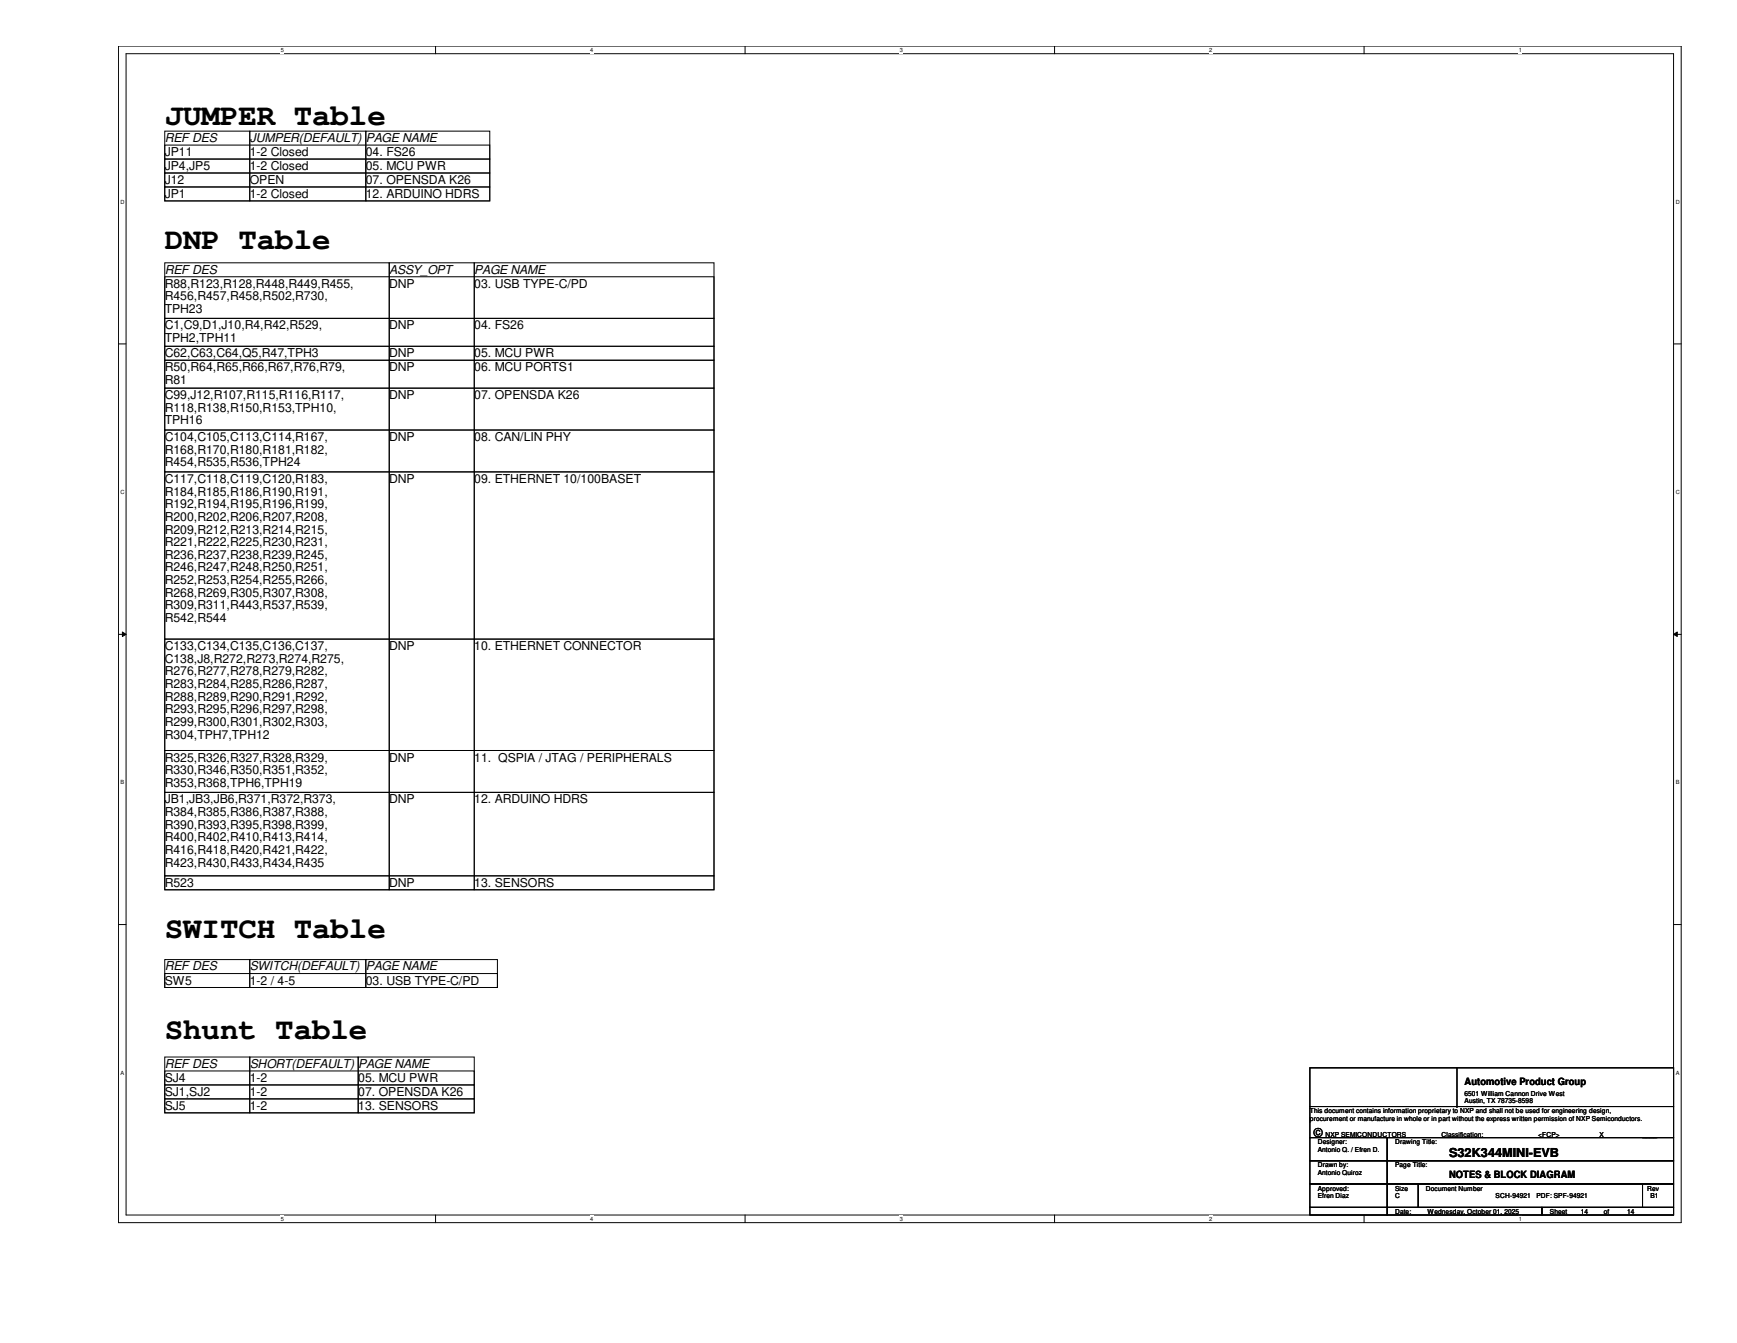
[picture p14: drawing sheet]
<svg xmlns="http://www.w3.org/2000/svg" width="279mm" height="216mm" viewBox="0 0 279 216" stroke-linecap="round" stroke-linejoin="round" font-family="sans-serif">
<defs><g id="words">
<g font-size="5">
<text x="26.5" y="20.1">JUMPER Table</text>
<text x="26.5" y="40">DNP Table</text>
<text x="26.5" y="150.7">SWITCH Table</text>
<text x="26.5" y="167">Shunt Table</text>
</g>
<g font-size="2">
<text x="26.5" y="22.8">REF DES</text>
<text x="40.2" y="22.8">JUMPER(DEFAULT) PAGE NAME</text>
<text x="26.5" y="25.1">JP11</text>
<text x="26.5" y="27.3">JP4,JP5</text>
<text x="26.5" y="29.6">J12</text>
<text x="40.2" y="25.1">1-2 Closed</text>
<text x="40.2" y="27.3">1-2 Closed</text>
<text x="40.2" y="29.6">OPEN</text>
<text x="58.8" y="29.6">07. OPENSDA K26</text>
<text x="58.8" y="25.1">04. FS26</text>
<text x="58.8" y="27.3">05. MCU PWR</text>
<text x="26.5" y="31.8">JP1</text>
<text x="40.2" y="31.8">1-2 Closed</text>
<text x="58.8" y="31.8">12. ARDUINO HDRS</text>
<text x="26.5" y="44">REF DES</text>
<text x="26.5" y="46.3">R88,R123,R128,R448,R449,R455,</text>
<text x="62.6" y="44">ASSY_OPT</text>
<text x="62.6" y="46.3">DNP</text>
<text x="76.3" y="44">PAGE NAME</text>
<text x="76.3" y="46.3">03. USB TYPE-C/PD</text>
<text x="26.5" y="48.3">R456,R457,R458,R502,R730,</text>
<text x="26.5" y="50.3">TPH23</text>
<text x="26.5" y="53">C1,C9,D1,J10,R4,R42,R529,</text>
<text x="62.6" y="53">DNP</text>
<text x="76.3" y="53">04. FS26</text>
<text x="26.5" y="55">TPH2,TPH11</text>
<text x="26.5" y="57.4">C62,C63,C64,Q5,R47,TPH3</text>
<text x="26.5" y="59.7">R50,R64,R65,R66,R67,R76,R79,</text>
<text x="62.6" y="57.4">DNP</text>
<text x="62.6" y="59.7">DNP</text>
<text x="76.3" y="57.4">05. MCU PWR</text>
<text x="76.3" y="59.7">06. MCU PORTS1</text>
<text x="26.5" y="61.7">R81</text>
<text x="26.5" y="64.2">C99,J12,R107,R115,R116,R117,</text>
<text x="62.6" y="64.2">DNP</text>
<text x="76.3" y="64.2">07. OPENSDA K26</text>
<text x="26.5" y="66.2">R118,R138,R150,R153,TPH10,</text>
<text x="26.5" y="68.2">TPH16</text>
<text x="26.5" y="70.9">C104,C105,C113,C114,R167,</text>
<text x="62.6" y="70.9">DNP</text>
<text x="76.3" y="70.9">08. CAN/LIN PHY</text>
<text x="26.5" y="72.9">R168,R170,R180,R181,R182,</text>
<text x="26.5" y="75">R454,R535,R536,TPH24</text>
<text x="26.5" y="77.6">C117,C118,C119,C120,R183,</text>
<text x="62.6" y="77.6">DNP</text>
<text x="76.3" y="77.6">09. ETHERNET 10/100BASET</text>
<text x="26.5" y="79.7">R184,R185,R186,R190,R191,</text>
<text x="26.5" y="81.7">R192,R194,R195,R196,R199,</text>
<text x="26.5" y="83.7">R200,R202,R206,R207,R208,</text>
<text x="26.5" y="85.8">R209,R212,R213,R214,R215,</text>
<text x="26.5" y="87.8">R221,R222,R225,R230,R231,</text>
<text x="26.5" y="89.8">R236,R237,R238,R239,R245,</text>
<text x="26.5" y="91.9">R246,R247,R248,R250,R251,</text>
<text x="26.5" y="93.9">R252,R253,R254,R255,R266,</text>
<text x="26.5" y="95.9">R268,R269,R305,R307,R308,</text>
<text x="26.5" y="98">R309,R311,R443,R537,R539,</text>
<text x="26.5" y="100">R542,R544</text>
<text x="26.5" y="104.5">C133,C134,C135,C136,C137,</text>
<text x="26.5" y="106.6">C138,J8,R272,R273,R274,R275,</text>
<text x="62.6" y="104.5">DNP</text>
<text x="76.3" y="104.5">10. ETHERNET CONNECTOR</text>
<text x="26.5" y="108.6">R276,R277,R278,R279,R282,</text>
<text x="26.5" y="110.6">R283,R284,R285,R286,R287,</text>
<text x="26.5" y="112.6">R288,R289,R290,R291,R292,</text>
<text x="26.5" y="114.7">R293,R295,R296,R297,R298,</text>
<text x="26.5" y="116.7">R299,R300,R301,R302,R303,</text>
<text x="26.5" y="118.7">R304,TPH7,TPH12</text>
<text x="26.5" y="122.4">R325,R326,R327,R328,R329,</text>
<text x="26.5" y="124.5">R330,R346,R350,R351,R352,</text>
<text x="62.6" y="122.4">DNP</text>
<text x="76.3" y="122.4">11. QSPIA / JTAG / PERIPHERALS</text>
<text x="26.5" y="126.5">R353,R368,TPH6,TPH19</text>
<text x="26.5" y="129.2">JB1,JB3,JB6,R371,R372,R373,</text>
<text x="26.5" y="131.2">R384,R385,R386,R387,R388,</text>
<text x="62.6" y="129.2">DNP</text>
<text x="76.3" y="129.2">12. ARDUINO HDRS</text>
<text x="26.5" y="133.2">R390,R393,R395,R398,R399,</text>
<text x="26.5" y="135.3">R400,R402,R410,R413,R414,</text>
<text x="26.5" y="137.3">R416,R418,R420,R421,R422,</text>
<text x="26.5" y="139.3">R423,R430,R433,R434,R435</text>
<text x="26.5" y="142.6">R523</text>
<text x="62.6" y="142.6">DNP</text>
<text x="76.3" y="142.6">13. SENSORS</text>
<text x="26.5" y="156">REF DES</text>
<text x="40.2" y="156">SWITCH(DEFAULT) PAGE NAME</text>
<text x="26.5" y="158.3">SW5</text>
<text x="40.2" y="158.3">1-2 / 4-5</text>
<text x="58.8" y="158.3">03. USB TYPE-C/PD</text>
<text x="26.5" y="171.7">REF DES</text>
<text x="26.5" y="173.9">SJ4</text>
<text x="40.2" y="173.9">1-2</text>
<text x="40.2" y="171.7">SHORT(DEFAULT) PAGE NAME</text>
<text x="57.6" y="173.9">05. MCU PWR</text>
<text x="26.5" y="176.2">SJ1,SJ2</text>
<text x="26.5" y="178.4">SJ5</text>
<text x="40.2" y="178.4">1-2</text>
<text x="40.2" y="176.2">1-2</text>
<text x="57.6" y="176.2">07. OPENSDA K26</text>
<text x="57.6" y="178.4">13. SENSORS</text>
<text x="211.3" y="182.8">©</text>
<text x="233.1" y="186">S32K344MINI-EVB</text>
</g>
<g font-size="1.6">
<text x="235.6" y="174.5">Automotive Product Group</text>
<text x="233.1" y="189.4">NOTES &amp; BLOCK DIAGRAM</text>
</g>
<g font-size="1.1">
<text x="210.7" y="178.9">This document contains information proprietary to NXP and shall not be used for engineering design,</text>
<text x="235.6" y="176.2">6501 William Cannon Drive West</text>
<text x="235.6" y="177.4">Austin, TX 78735-8598</text>
<text x="210.7" y="180.2">procurement or manufacture in whole or in part without the express written permission of NXP Semiconductors.</text>
<text x="212" y="183.9">Designer:</text>
<text x="212" y="185.2">Antonio Q. / Efren D.</text>
<text x="213.2" y="182.7">NXP SEMICONDUCTORS</text>
<text x="224.4" y="183.9">Drawing Title:</text>
<text x="231.9" y="182.7">Classification:</text>
<text x="247.4" y="182.7">&lt;FCP&gt;</text>
<text x="257.3" y="182.7">X</text>
<text x="264.2" y="182.7">____</text>
<text x="212" y="187.7">Drawn by:</text>
<text x="212" y="191.4">Approved:</text>
<text x="212" y="188.9">Antonio Quiroz</text>
<text x="224.4" y="187.7">Page Title:</text>
<text x="224.4" y="191.4">Size</text>
<text x="229.4" y="191.4">Document Number</text>
<text x="265" y="191.4">Rev</text>
<text x="212" y="192.7">Efren Diaz</text>
<text x="224.4" y="195.2">Date:</text>
<text x="224.4" y="192.7">C</text>
<text x="229.6" y="195.2">Wednesday, October 01, 2025</text>
<text x="240.6" y="192.7">SCH-94921</text>
<text x="247.1" y="192.7">PDF: SPF-94921</text>
<text x="249.3" y="195.2">Sheet</text>
<text x="254.3" y="195.2">14</text>
<text x="258" y="195.2">of</text>
<text x="261.7" y="195.2">14</text>
<text x="265.5" y="192.7">B1</text>
</g>
<g font-size=".9">
<text x="45.2" y="8.3">5</text>
<text x="95" y="8.3">4</text>
<text x="144.7" y="8.3">3</text>
<text x="194.5" y="8.3">2</text>
<text x="244.3" y="8.3">1</text>
<text x="19.4" y="32.8">D</text>
<text x="269.5" y="32.8">D</text>
<text x="19.4" y="79.4">C</text>
<text x="269.5" y="79.4">C</text>
<text x="19.4" y="126.1">B</text>
<text x="269.5" y="126.1">B</text>
<text x="19.4" y="172.8">A</text>
<text x="269.5" y="172.8">A</text>
<text x="45.2" y="196.3">5</text>
<text x="95" y="196.3">4</text>
<text x="144.7" y="196.3">3</text>
<text x="194.5" y="196.3">2</text>
<text x="244.3" y="196.3">1</text>
</g>
</g></defs>
<path d="M19.1 7.4h251.3v189.2h-251.3zM20.3 8.6h248.9v186.7h-248.9z" fill="none" stroke="#000" stroke-width=".16"/>
<g fill="#fff">
<path d="M45.2 7.5h.5v1.1h-.5z"/>
<path d="M45.2 195.5h.5v1h-.5z"/>
</g>
<path d="M70.1 7.4v1.2M70.1 195.3v1.3" fill="none" stroke="#000" stroke-width=".16"/>
<g fill="#fff">
<path d="M95 7.5h.5v1.1h-.5z"/>
<path d="M95 195.5h.5v1h-.5z"/>
</g>
<path d="M119.8 7.4v1.2M119.8 195.3v1.3" fill="none" stroke="#000" stroke-width=".16"/>
<g fill="#fff">
<path d="M144.7 7.5h.5v1.1h-.5z"/>
<path d="M144.7 195.5h.5v1h-.5z"/>
</g>
<path d="M169.6 7.4v1.2M169.6 195.3v1.3" fill="none" stroke="#000" stroke-width=".16"/>
<g fill="#fff">
<path d="M194.5 7.5h.5v1.1h-.5z"/>
<path d="M194.5 195.5h.5v1h-.5z"/>
</g>
<path d="M219.4 7.4v1.2M219.4 195.3v1.3" fill="none" stroke="#000" stroke-width=".16"/>
<g fill="#fff">
<path d="M244.3 7.5h.5v1.1h-.5z"/>
<path d="M244.3 195.5h.5v1h-.5z"/>
<path d="M19.4 32h.6v1h-.6z"/>
<path d="M269.5 32h.7v1h-.7z"/>
<path d="M19.4 78.6h.6v1h-.6z"/>
<path d="M269.5 78.6h.7v1h-.7z"/>
</g>
<path d="M19.1 55.3h1.2M269.2 55.3h1.2" fill="none" stroke="#000" stroke-width=".16"/>
<g fill="#fff">
<path d="M19.4 125.3h.6v1h-.6z"/>
<path d="M269.5 125.3h.6v1h-.6z"/>
</g>
<path d="M19.1 102h1.2M19.7 101.6l.6 .4-.6 .3zM269.2 102l.6-.4v.7zM269.2 102h1.2" fill="none" stroke="#000" stroke-width=".16"/>
<path d="M19.7 101.6l.6 .4-.6 .3zM269.2 102l.6-.4v.7z" fill="#000"/>
<g fill="#fff">
<path d="M19.4 172h.5v1h-.5z"/>
<path d="M269.5 172h.6v1h-.6z"/>
</g>
<g fill="none" stroke="#000" stroke-width=".16">
<path d="M26.5 23.3h52.3v2.3h-52.3zM26.5 25.6h52.3v2.2h-52.3zM26.5 27.8h52.3v2.3h-52.3zM26.5 30.1h52.3v2.2h-52.3zM26.5 21.1h13.7v11.2h-13.7zM40.2 21.1h18.6v11.2h-18.6zM58.8 21.1h20v11.2h-20zM26.5 44.5h88.4v6.7h-88.4zM26.5 51.2h88.4v4.5h-88.4zM26.5 55.7h88.4v2.2h-88.4zM26.5 57.9h88.4v4.5h-88.4zM26.5 42.2h36.1v100.8h-36.1z"/>
<path d="M62.6 42.2h13.7v100.8h-13.7zM76.3 42.2h38.6v100.8h-38.6zM26.5 62.4h88.4v6.7h-88.4zM26.5 69.1h88.4v6.8h-88.4zM26.5 75.9h88.4v26.8h-88.4zM26.5 102.7h88.4v17.9h-88.4zM26.5 120.6h88.4v6.8h-88.4zM26.5 127.4h88.4v13.4h-88.4zM19.1 148.6h1.2M26.5 140.8h88.4v2.2h-88.4zM26.5 156.5h53.5v2.2h-53.5zM26.5 154.3h13.7v4.4h-13.7z"/>
<path d="M40.2 154.3h18.6v4.4h-18.6zM58.8 154.3h21.2v4.4h-21.2zM269.2 148.6h1.2M26.5 172.2h49.8v2.2h-49.8zM26.5 174.4h49.8v2.3h-49.8zM26.5 176.7h49.8v2.2h-49.8zM26.5 169.9h13.7v9h-13.7zM40.2 169.9h17.4v9h-17.4zM57.6 169.9h18.7v9h-18.7zM210.7 177.9h58.5v5h-58.5zM210.7 171.7h58.5v6.2h-58.5zM234.4 177.9h.1"/>
<path d="M234.4 171.7v6.2M210.7 182.9h12.4v3.7h-12.4zM210.7 186.6h12.4v3.7h-12.4zM210.7 190.3h12.4v3.8h-12.4zM210.7 194.1h12.4v1.2h-12.4zM223.1 182.9h46.1v3.7h-46.1zM223.1 186.6h46.1v3.7h-46.1zM223.1 190.3h5v3.8h-5zM223.1 194.1h24.9v1.2h-24.9zM228.1 190.3h36.1v3.8h-36.1zM248 194.1h21.2v1.2h-21.2zM264.2 190.3h5v3.8h-5z"/>
</g>
<use href="#words"/>
</svg>
